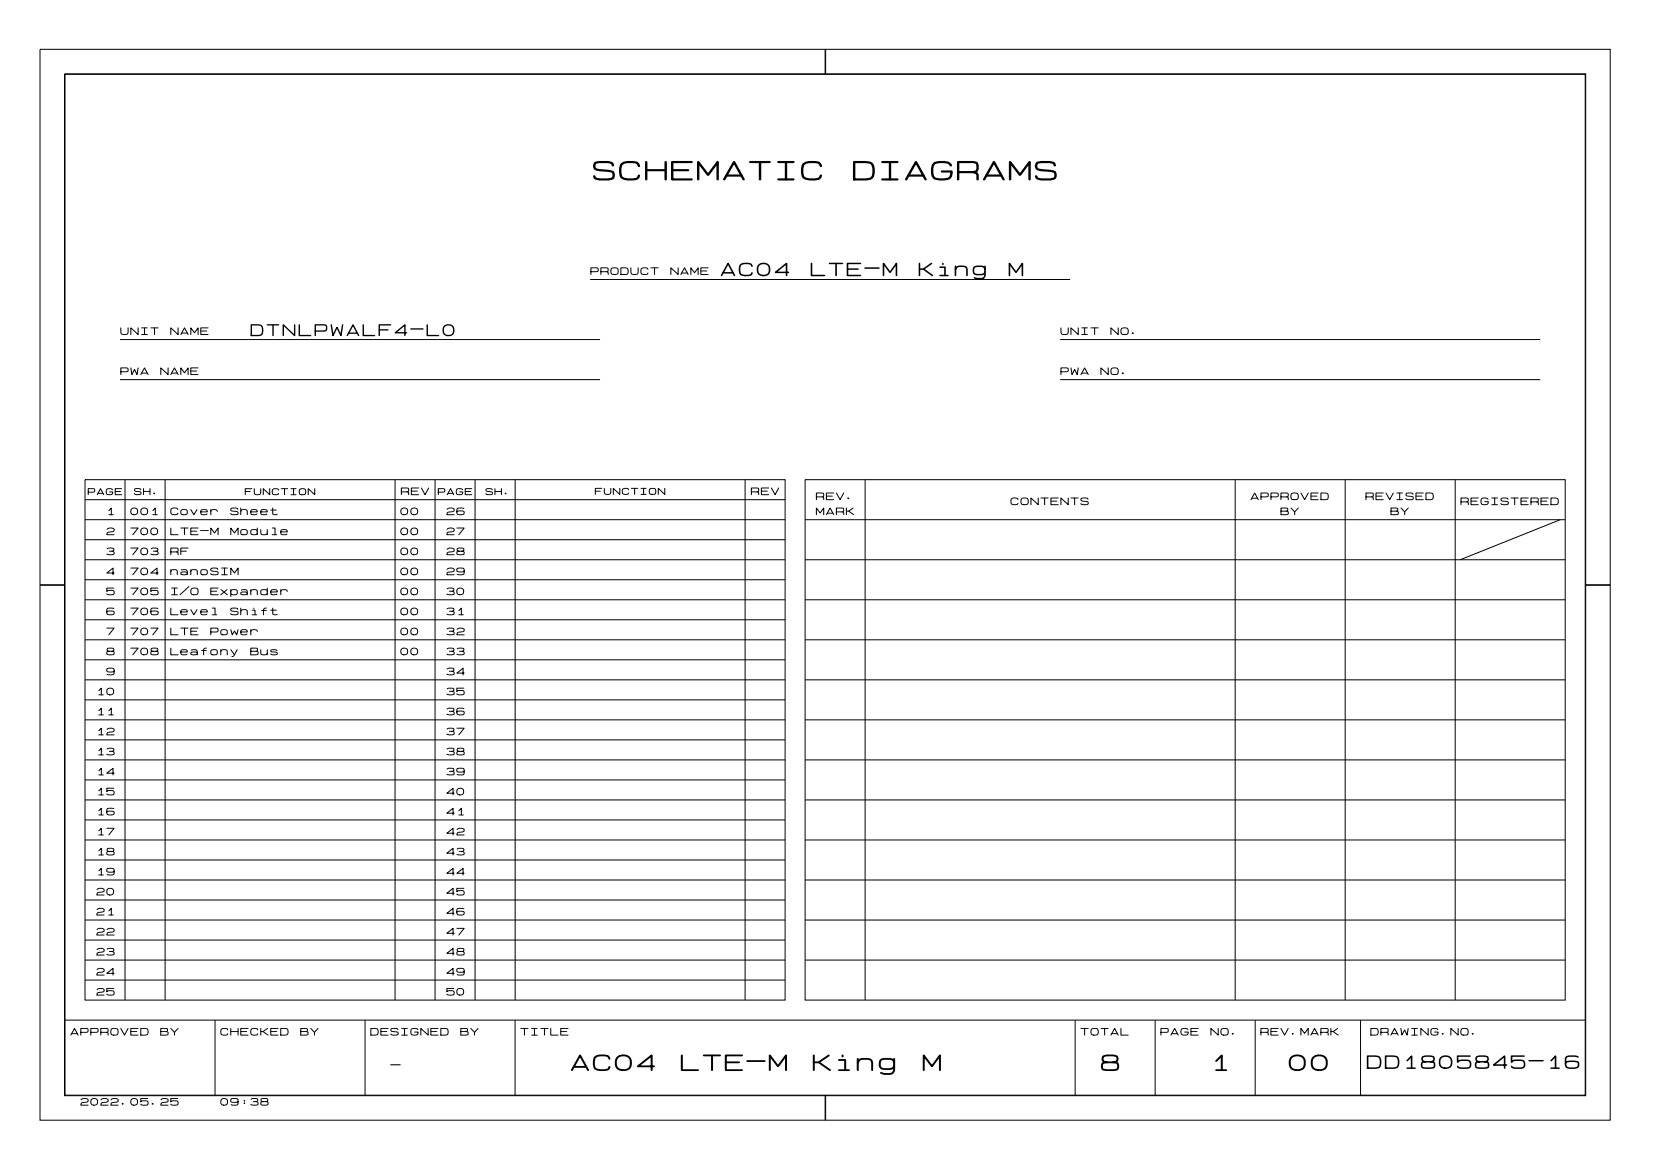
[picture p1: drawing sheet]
<svg xmlns="http://www.w3.org/2000/svg" width="420mm" height="297mm" viewBox="0 0 420 297" stroke-linecap="round" stroke-linejoin="round" font-family="sans-serif">
<defs><g id="words">
<g font-size="6.6">
<text x="150.4" y="46.7">SCHEMATIC</text>
<text x="216.4" y="46.7">DIAGRAMS</text>
</g>
<g font-size="5.6">
<text x="144.8" y="272.6">AC04</text>
<text x="172.7" y="272.6">LTE-M</text>
<text x="206.2" y="272.6">King</text>
<text x="234.1" y="272.6">M</text>
<text x="279.4" y="272.6">8</text>
<text x="307.3" y="272.6">1</text>
<text x="327.1" y="272.6">00</text>
</g>
<g font-size="4.6">
<text x="182.9" y="70.7">AC04</text>
<text x="205.7" y="70.7">LTE-M</text>
<text x="233.1" y="70.7">King</text>
<text x="256" y="70.7">M</text>
<text x="347" y="271.9">DD1805845-16</text>
</g>
<text font-size="4.1" x="63.5" y="85.9">DTNLPWALF4-L0</text>
<text font-size="3.3" x="99.1" y="272.2">-</text>
<g font-size="2.5">
<text x="149.9" y="70.1">PRODUCT</text>
<text x="170.2" y="70.1">NAME</text>
<text x="30.5" y="85.4">UNIT</text>
<text x="43.2" y="85.4">NAME</text>
<text x="269.2" y="85.4">UNIT</text>
<text x="281.9" y="85.4">NO.</text>
<text x="30.5" y="95.5">PWA</text>
<text x="40.6" y="95.5">NAME</text>
<text x="269.2" y="95.5">PWA</text>
<text x="279.4" y="95.5">NO.</text>
<text x="101.7" y="126">REV</text>
<text x="190.6" y="126">REV</text>
<text x="26.9" y="131.1">1</text>
<text x="33" y="131.1">001</text>
<text x="43.2" y="131.1">Cover</text>
<text x="58.4" y="131.1">Sheet</text>
<text x="101.6" y="131.1">00</text>
<text x="113.3" y="131.1">26</text>
<text x="207.1" y="127.3">REV.</text>
<text x="207.1" y="131.1">MARK</text>
<text x="256.5" y="128.5">CONTENTS</text>
<text x="317.5" y="127.3">APPROVED</text>
<text x="325.1" y="131.1">BY</text>
<text x="346.7" y="127.3">REVISED</text>
<text x="353.1" y="131.1">BY</text>
<text x="370.8" y="128.5">REGISTERED</text>
<text x="26.9" y="136.2">2</text>
<text x="33" y="136.2">700</text>
<text x="43.2" y="136.2">LTE-M</text>
<text x="58.4" y="136.2">Module</text>
<text x="101.6" y="136.2">00</text>
<text x="113.3" y="136.2">27</text>
<text x="26.9" y="141.2">3</text>
<text x="33" y="141.2">703</text>
<text x="43.2" y="141.2">RF</text>
<text x="101.6" y="141.2">00</text>
<text x="113.3" y="141.2">28</text>
<text x="26.9" y="146.3">4</text>
<text x="33" y="146.3">704</text>
<text x="43.2" y="146.3">nanoSIM</text>
<text x="101.6" y="146.3">00</text>
<text x="113.3" y="146.3">29</text>
<text x="26.9" y="151.4">5</text>
<text x="33" y="151.4">705</text>
<text x="43.2" y="151.4">I/O</text>
<text x="53.3" y="151.4">Expander</text>
<text x="101.6" y="151.4">00</text>
<text x="113.3" y="151.4">30</text>
<text x="26.9" y="156.5">6</text>
<text x="26.9" y="161.6">7</text>
<text x="33" y="156.5">706</text>
<text x="33" y="161.6">707</text>
<text x="43.2" y="156.5">Level</text>
<text x="43.2" y="161.6">LTE</text>
<text x="53.3" y="161.6">Power</text>
<text x="58.4" y="156.5">Shift</text>
<text x="101.6" y="156.5">00</text>
<text x="101.6" y="161.6">00</text>
<text x="113.3" y="156.5">31</text>
<text x="113.3" y="161.6">32</text>
<text x="26.9" y="166.6">8</text>
<text x="33" y="166.6">708</text>
<text x="43.2" y="166.6">Leafony</text>
<text x="63.5" y="166.6">Bus</text>
<text x="101.6" y="166.6">00</text>
<text x="113.3" y="166.6">33</text>
<text x="26.9" y="171.7">9</text>
<text x="113.3" y="171.7">34</text>
<text x="24.4" y="176.8">10</text>
<text x="113.3" y="176.8">35</text>
<text x="24.4" y="181.9">11</text>
<text x="113.3" y="181.9">36</text>
<text x="24.4" y="187">12</text>
<text x="113.3" y="187">37</text>
<text x="24.4" y="192">13</text>
<text x="24.4" y="197.1">14</text>
<text x="113.3" y="192">38</text>
<text x="113.3" y="197.1">39</text>
<text x="24.4" y="202.2">15</text>
<text x="113.3" y="202.2">40</text>
<text x="24.4" y="207.3">16</text>
<text x="113.3" y="207.3">41</text>
<text x="24.4" y="212.4">17</text>
<text x="113.3" y="212.4">42</text>
<text x="24.4" y="217.4">18</text>
<text x="113.3" y="217.4">43</text>
<text x="24.4" y="222.5">19</text>
<text x="24.4" y="227.6">20</text>
<text x="113.3" y="222.5">44</text>
<text x="113.3" y="227.6">45</text>
<text x="24.4" y="232.7">21</text>
<text x="113.3" y="232.7">46</text>
<text x="24.4" y="237.8">22</text>
<text x="113.3" y="237.8">47</text>
<text x="24.4" y="242.8">23</text>
<text x="113.3" y="242.8">48</text>
<text x="24.4" y="247.9">24</text>
<text x="113.3" y="247.9">49</text>
<text x="24.4" y="253">25</text>
<text x="113.3" y="253">50</text>
<text x="17.8" y="263.2">APPROVED</text>
<text x="40.6" y="263.2">BY</text>
<text x="55.9" y="263.2">CHECKED</text>
<text x="76.2" y="263.2">BY</text>
<text x="94" y="263.2">DESIGNED</text>
<text x="116.8" y="263.2">BY</text>
<text x="132.1" y="263.2">TITLE</text>
<text x="274.3" y="263.2">TOTAL</text>
<text x="294.6" y="263.2">PAGE</text>
<text x="307.3" y="263.2">NO.</text>
<text x="320" y="263.2">REV.MARK</text>
<text x="348" y="263.2">DRAWING.NO.</text>
<text x="20.3" y="280.9">2022.05.25</text>
<text x="55.9" y="280.9">09:38</text>
</g>
<g font-size="2.3">
<text x="22.2" y="125.9">PAGE</text>
<text x="34" y="125.9">SH.</text>
<text x="62.1" y="126">FUNCTION</text>
<text x="111.1" y="125.9">PAGE</text>
<text x="123.2" y="125.9">SH.</text>
<text x="151" y="125.9">FUNCTION</text>
</g>
</g></defs>
<g fill="none" stroke="#000" stroke-width=".25">
<path d="M10.2 12.5h398.7v271.8h-398.7zM16.4 18.7h386.3v259.4h-386.3zM16.5 18.9h386.1v259.1h-386.1zM209.5 12.5v6.4M209.7 12.5v6.4M149.9 70.9h121.9M30.5 86.2h121.9M30.5 96.3h121.9M269.2 86.2h122M269.2 96.3h122M21.6 126.8h177.8M21.6 131.9h177.8"/>
<path d="M21.6 137h177.8M21.6 121.7h177.8v132.1h-177.8zM31.7 121.7v132.1M41.9 121.8v132M100.3 121.7v132.1M110.5 121.7v132.1M120.6 121.7v132.1M130.8 121.7v132.1M189.2 121.7v132.1M204.5 121.7h193v132.1h-193zM204.5 131.9h193M219.7 121.7v132.1"/>
<path d="M313.7 121.7v132.1M341.6 121.7v132.1M369.6 121.7v132.1M396.2 131.9l-25.4 10.2M10.2 148.5h6.3M10.2 148.4h6.3M21.6 142.1h177.8M21.6 147.1h177.8M21.6 157.3h177.8M21.6 152.2h177.8M204.5 142.1h193M204.5 152.2h193"/>
<path d="M402.6 148.5h6.3M402.6 148.4h6.3M21.6 162.4h177.8M21.6 167.5h177.8M21.6 177.6h177.8M21.6 172.5h177.8M204.5 162.4h193M204.5 172.5h193M21.6 197.9h177.8M21.6 187.8h177.8M21.6 182.7h177.8M21.6 192.9h177.8"/>
<path d="M204.5 182.7h193M204.5 192.9h193M21.6 203h177.8M21.6 208.1h177.8M21.6 218.3h177.8M21.6 213.2h177.8M204.5 203h193M204.5 213.2h193M21.6 238.6h177.8M21.6 228.4h177.8M21.6 223.3h177.8M21.6 233.5h177.8"/>
<path d="M204.5 223.3h193M204.5 233.5h193M16.5 258.9h386.1M21.6 243.7h177.8M21.6 248.7h177.8M54.6 258.9v19.1M92.7 258.9v19.1M130.8 258.9v19.1M204.5 243.7h193M273 258.9v19.1M293.4 258.9v19.1M318.8 258.9v19.1"/>
<path d="M345.5 259v19M209.5 278v6.3M209.7 278v6.3"/>
</g>
<use href="#words"/>
</svg>
